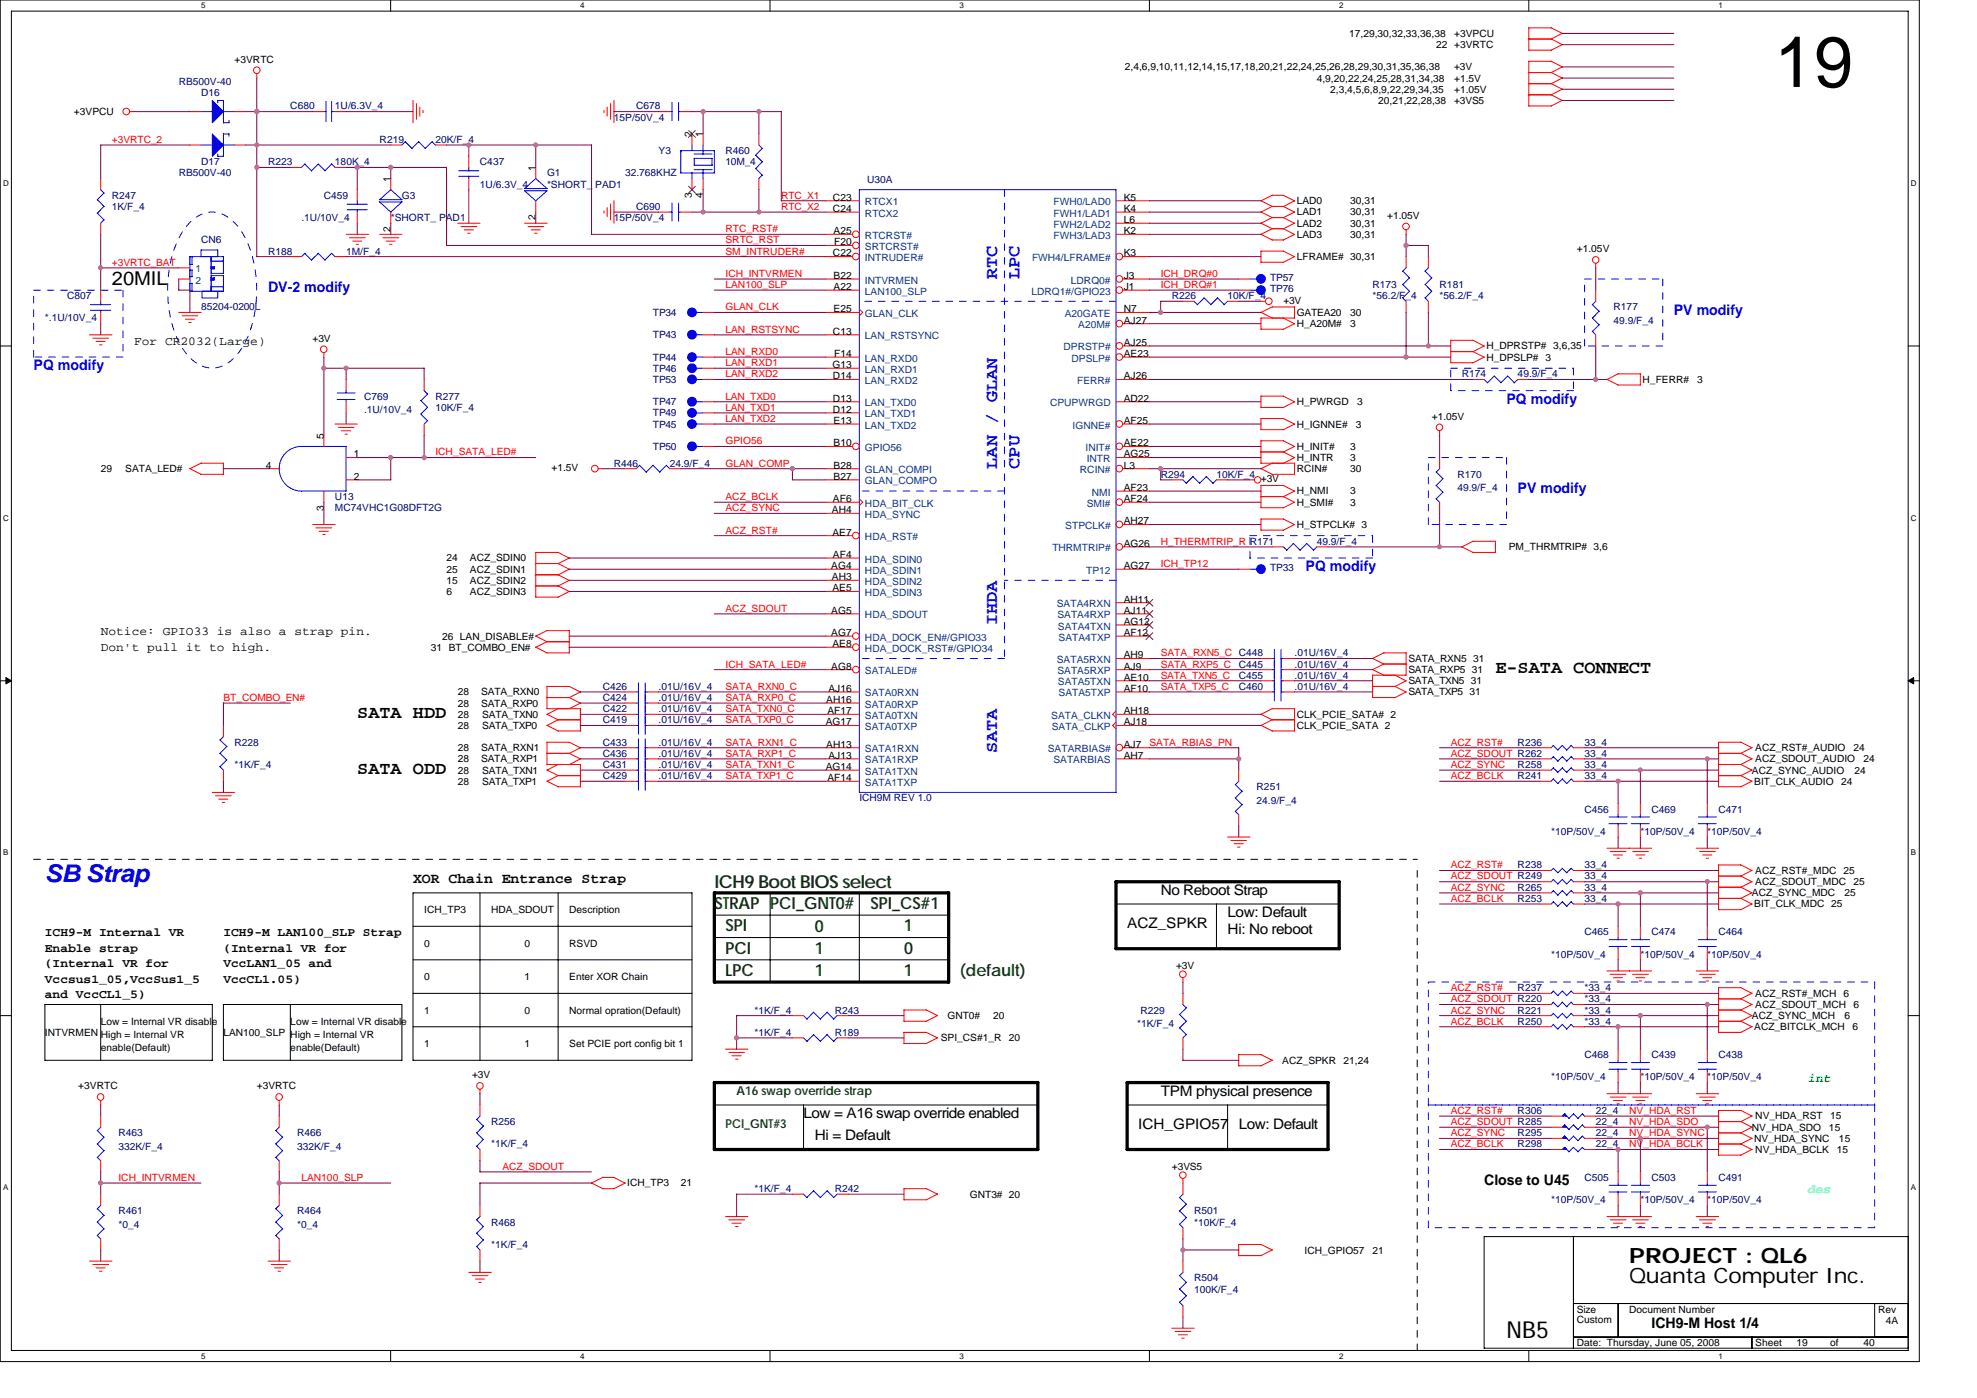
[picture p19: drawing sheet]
<svg xmlns="http://www.w3.org/2000/svg" width="297mm" height="210mm" viewBox="0 0 297 210" stroke-linecap="round" stroke-linejoin="round" font-family="sans-serif">
<defs><g id="words">
<text font-size="10.7" x="266.6" y="13.1">19</text>
<text font-size="3.7" fill="#00f" x="6.7" y="132.5">SB Strap</text>
<text font-size="3.5" x="226.4" y="200.9">NB5</text>
<g font-size="3.2">
<text x="244.8" y="189.8">PROJECT : QL6</text>
<text x="244.8" y="192.8">Quanta Computer Inc.</text>
</g>
<text font-size="2.9" x="16.8" y="42.8">20MIL</text>
<g font-size="2.7" fill="#00f">
<text x="149.8" y="41.9" transform="rotate(-90 149.8 41.9)">RTC</text>
<text x="153.2" y="41.9" transform="rotate(-90 153.2 41.9)">LPC</text>
<text x="149.8" y="70.4" transform="rotate(-90 149.8 70.4)">LAN / GLAN</text>
<text x="153.2" y="70.4" transform="rotate(-90 153.2 70.4)">CPU</text>
<text x="149.8" y="93.9" transform="rotate(-90 149.8 93.9)">IHDA</text>
<text x="149.8" y="113.2" transform="rotate(-90 149.8 113.2)">SATA</text>
</g>
<g font-size="2.7">
<text x="224.7" y="101.2">E-SATA CONNECT</text>
<text x="53.7" y="107.8">SATA HDD</text>
<text x="53.7" y="116.2">SATA ODD</text>
</g>
<g font-size="2.7" fill="#004000">
<text x="107.3" y="133.3">ICH9B</text>
<text x="115.5" y="133.3">oot B</text>
<text x="121.7" y="133.3">IOS select</text>
</g>
<g font-size="2.5" fill="#004000">
<text x="107.3" y="136.6">STRAP PCI_GNT0</text>
<text x="126.9" y="136.6">#</text>
<text x="130.8" y="136.6">SPI_CS#1</text>
<text x="109" y="143.3">PCI</text>
<text x="109" y="139.9">SPI</text>
<text x="122.4" y="139.9">0</text>
<text x="122.4" y="143.3">1</text>
<text x="135.8" y="139.9">1</text>
<text x="135.8" y="143.3">0</text>
<text x="109" y="146.6">LPC</text>
<text x="122.4" y="146.6">1</text>
<text x="135.8" y="146.6">1</text>
<text x="144.2" y="146.6">(default)</text>
</g>
<g font-size="2.2" fill="#00f">
<text x="40.3" y="43.9">DV-2 modify</text>
<text x="251.5" y="47.3">PV modify</text>
<text x="5.1" y="55.6">PQ modify</text>
<text x="226.4" y="60.7">PQ modify</text>
<text x="228" y="74.1">PV modify</text>
<text x="196.2" y="85.8">PQ modify</text>
</g>
<g font-size="2.2">
<text x="62.1" y="132.6">XOR Chain Entrance Strap</text>
<text x="174.4" y="134.4">No Reboot Strap</text>
<text x="184.4" y="137.7">Low: Default</text>
<text x="169.4" y="139.4">ACZ_SPKR</text>
<text x="184.4" y="140.3">Hi: No reboot</text>
<text x="120.7" y="167.9">Low = A16 swap override enabled</text>
<text x="174.4" y="164.5">TPM physical presence</text>
<text x="122.4" y="171.3">Hi = Default</text>
<text x="171" y="169.6">ICH_GPIO57</text>
<text x="186.1" y="169.6">Low: Default</text>
<text x="223" y="178">Close to U45</text>
<text x="248.1" y="199.5">ICH9-M Host 1/4</text>
</g>
<g font-size="1.8">
<text x="20.1" y="51.8">For CR2032(Large)</text>
<text x="15.1" y="95.4">Notice: GPIO33 is also a strap pin.</text>
<text x="15.1" y="97.7">Don't pull it to high.</text>
<text x="6.7" y="140.7">ICH9-M Internal VR</text>
<text x="6.7" y="143">Enable strap</text>
<text x="33.6" y="140.7">ICH9-M LAN100_SLP Strap</text>
<text x="33.6" y="143">(Internal VR for</text>
<text x="6.7" y="145.3">(Internal VR for</text>
<text x="6.7" y="147.6">Vccsus1_05,VccSus1_5</text>
<text x="6.7" y="150">and VccCL1_5)</text>
<text x="33.6" y="145.3">VccLAN1_05 and</text>
<text x="33.6" y="147.6">VccCL1.05)</text>
</g>
<g font-size="1.8" fill="#004000">
<text x="110.7" y="164.4">A16 sw</text>
<text x="116.6" y="164.4">ap override strap</text>
<text x="109" y="169.4">PCI_GNT#3</text>
</g>
<text font-size="1.8" fill="#0f0" x="271.6" y="162.5">int</text>
<text font-size="1.8" fill="#0ff" x="271.6" y="179.2">des</text>
<g font-size="1.5">
<text x="202.7" y="5.5">17,29,30,32,33,36,38</text>
<text x="218.5" y="5.5">+3VPCU</text>
<text x="35.2" y="9.4">+3VRTC</text>
<text x="169" y="10.6">2,4,6,9,10,11,12,14,15,17,18,20,21,22,24,25,26,28,29,30,31,35,36,38</text>
<text x="215.8" y="7.2">22 +3VRTC</text>
<text x="218.5" y="10.6">+3V</text>
<text x="11.1" y="17.3">+3VPCU</text>
<text x="197.8" y="12.3">4,9,20,22,24,25,28,31,34,38</text>
<text x="199.9" y="13.9">2,3,4,5,6,8,9,22,29,34,35</text>
<text x="207.1" y="15.6">20,21,22,28,38</text>
<text x="218.5" y="12.3">+1.5V</text>
<text x="218.5" y="13.9">+1.05V</text>
<text x="218.5" y="15.6">+3VS5</text>
<text x="103.9" y="20.6" transform="rotate(-90 103.9 20.6)">2</text>
<text x="105.6" y="20.6" transform="rotate(-90 105.6 20.6)">1</text>
<text x="58.7" y="27.3" transform="rotate(-90 58.7 27.3)">1</text>
<text x="80.5" y="25.7" transform="rotate(-90 80.5 25.7)">1</text>
<text x="103.9" y="29.7" transform="rotate(-90 103.9 29.7)">3</text>
<text x="105.6" y="29.7" transform="rotate(-90 105.6 29.7)">4</text>
<text x="58.7" y="34.8" transform="rotate(-90 58.7 34.8)">2</text>
<text x="80.5" y="33.1" transform="rotate(-90 80.5 33.1)">2</text>
<text x="125.2" y="30.1">C23</text>
<text x="125.2" y="31.8">C24</text>
<text x="125.2" y="35.2">A25</text>
<text x="168.8" y="30.1">K5</text>
<text x="168.8" y="31.8">K4</text>
<text x="168.8" y="33.5">L6</text>
<text x="168.8" y="35.2">K2</text>
<text x="194.8" y="30.7">LAD0</text>
<text x="194.8" y="32.4">LAD1</text>
<text x="194.8" y="34">LAD2</text>
<text x="194.8" y="35.7">LAD3</text>
<text x="202.9" y="30.7">30,31</text>
<text x="202.9" y="32.4">30,31</text>
<text x="202.9" y="34">30,31</text>
<text x="202.9" y="35.7">30,31</text>
<text x="208.4" y="32.9">+1.05V</text>
<text x="125.2" y="38.5">C22</text>
<text x="125.2" y="41.9">B22</text>
<text x="125.3" y="36.9">F20</text>
<text x="168.8" y="41.9">J3</text>
<text x="168.8" y="38.5">K3</text>
<text x="194.8" y="39.1">LFRAME# 30,31</text>
<text x="236.9" y="37.9">+1.05V</text>
<text x="125.2" y="46.9">E25</text>
<text x="125.2" y="43.6">A22</text>
<text x="168.8" y="43.6">J1</text>
<text x="168.8" y="46.9">N7</text>
<text x="192.8" y="45.6">+3V</text>
<text x="194.8" y="47.5">GATEA20</text>
<text x="202.9" y="47.5">30</text>
<text x="47" y="51.3">+3V</text>
<text x="125.2" y="50.3">C13</text>
<text x="125.3" y="53.6">F14</text>
<text x="168.8" y="48.6">AJ27</text>
<text x="168.8" y="51.9">AJ25</text>
<text x="168.8" y="53.6">AE23</text>
<text x="194.8" y="49.1">H_A20M#</text>
<text x="202.9" y="49.1">3</text>
<text x="223.3" y="52.5">H_DPRSTP# 3,6,35</text>
<text x="125.1" y="55.3">G13</text>
<text x="125.2" y="57">D14</text>
<text x="168.8" y="57">AJ26</text>
<text x="223.3" y="54.2">H_DPSLP# 3</text>
<text x="246.8" y="57.5">H_FERR#</text>
<text x="255" y="57.5">3</text>
<text x="48.6" y="65.9" transform="rotate(-90 48.6 65.9)">5</text>
<text x="125.2" y="60.3">D13</text>
<text x="125.2" y="62">D12</text>
<text x="125.2" y="63.7">E13</text>
<text x="168.8" y="60.3">AD22</text>
<text x="168.8" y="63.7">AF25</text>
<text x="194.8" y="60.9">H_PWRGD</text>
<text x="194.8" y="64.2">H_IGNNE#</text>
<text x="203.7" y="64.2">3</text>
<text x="203.9" y="60.9">3</text>
<text x="215.1" y="63">+1.05V</text>
<text x="15.1" y="70.9">29</text>
<text x="18.8" y="70.9">SATA_LED#</text>
<text x="39.9" y="70.4">4</text>
<text x="53.2" y="68.7">1</text>
<text x="82.8" y="70.8">+1.5V</text>
<text x="125.2" y="67">B10</text>
<text x="125.2" y="70.4">B28</text>
<text x="168.8" y="67">AE22</text>
<text x="168.8" y="68.7">AG25</text>
<text x="168.8" y="70.4">L3</text>
<text x="194.8" y="67.6">H_INIT#</text>
<text x="194.8" y="69.2">H_INTR</text>
<text x="194.8" y="70.9">RCIN#</text>
<text x="202.9" y="70.9">30</text>
<text x="202.9" y="69.2">3</text>
<text x="202.9" y="67.6">3</text>
<text x="48.6" y="76.7" transform="rotate(-90 48.6 76.7)">3</text>
<text x="53.2" y="72.1">2</text>
<text x="125" y="77.1">AH4</text>
<text x="125.2" y="75.4">AF6</text>
<text x="125.2" y="72.1">B27</text>
<text x="168.8" y="75.4">AF24</text>
<text x="168.8" y="73.7">AF23</text>
<text x="189.5" y="72.4">+3V</text>
<text x="194.8" y="74.3">H_NMI</text>
<text x="194.8" y="75.9">H_SMI#</text>
<text x="202.9" y="74.3">3</text>
<text x="202.9" y="75.9">3</text>
<text x="125.1" y="80.4">AE7</text>
<text x="125.2" y="83.8">AF4</text>
<text x="168.8" y="78.8">AH27</text>
<text x="168.8" y="82.1">AG26</text>
<text x="194.8" y="79.3">H_STPCLK# 3</text>
<text x="226.7" y="82.7">PM_THRMTRIP# 3,6</text>
<text x="67.1" y="84.3">24</text>
<text x="67.1" y="86">25</text>
<text x="67.1" y="89.4">6</text>
<text x="67.1" y="87.7">15</text>
<text x="70.6" y="84.3">ACZ_SDIN0</text>
<text x="70.6" y="86">ACZ_SDIN1</text>
<text x="70.6" y="89.4">ACZ_SDIN3</text>
<text x="70.6" y="87.7">ACZ_SDIN2</text>
<text x="124.9" y="85.5">AG4</text>
<text x="125" y="87.1">AH3</text>
<text x="125.1" y="88.8">AE5</text>
<text x="168.8" y="85.5">AG27</text>
<text x="124.9" y="92.2">AG5</text>
<text x="124.9" y="95.5">AG7</text>
<text x="168.8" y="93.9">AG12</text>
<text x="168.8" y="90.5">AH11</text>
<text x="168.8" y="95.5">AF12</text>
<text x="168.8" y="92.2">AJ11</text>
<text x="64.7" y="97.7">31 BT_COMBO_EN#</text>
<text x="66.4" y="96.1">26 LAN_DISABLE#</text>
<text x="124.9" y="100.6">AG8</text>
<text x="125.1" y="97.2">AE8</text>
<text x="168.8" y="98.9">AH9</text>
<text x="168.8" y="100.6">AJ9</text>
<text x="211.6" y="99.4">SATA_RXN5 31</text>
<text x="211.6" y="101.1">SATA_RXP5 31</text>
<text x="68.8" y="107.8">28</text>
<text x="68.8" y="104.5">28</text>
<text x="68.8" y="106.1">28</text>
<text x="72.3" y="104.5">SATA_RXN0</text>
<text x="72.3" y="106.1">SATA_RXP0</text>
<text x="72.5" y="107.8">SATA_TXN0</text>
<text x="124.1" y="105.6">AH16</text>
<text x="124.3" y="107.3">AF17</text>
<text x="124.5" y="103.9">AJ16</text>
<text x="168.8" y="107.3">AH18</text>
<text x="168.8" y="102.2">AE10</text>
<text x="168.8" y="103.9">AF10</text>
<text x="194.8" y="107.8">CLK_PCIE_SATA# 2</text>
<text x="211.6" y="102.8">SATA_TXN5 31</text>
<text x="211.6" y="104.5">SATA_TXP5 31</text>
<text x="68.8" y="109.5">28</text>
<text x="68.8" y="112.8">28</text>
<text x="72.3" y="112.8">SATA_RXN1</text>
<text x="72.5" y="109.5">SATA_TXP0</text>
<text x="124.1" y="108.9">AG17</text>
<text x="124.1" y="112.3">AH13</text>
<text x="124.5" y="114">AJ13</text>
<text x="168.8" y="108.9">AJ18</text>
<text x="168.8" y="112.3">AJ7</text>
<text x="168.8" y="114">AH7</text>
<text x="194.8" y="109.5">CLK_PCIE_SATA 2</text>
<text x="263.7" y="112.8">ACZ_RST#_AUDIO</text>
<text x="278.5" y="112.8">24</text>
<text x="68.8" y="116.2">28</text>
<text x="68.8" y="117.9">28</text>
<text x="68.8" y="114.5">28</text>
<text x="72.3" y="114.5">SATA_RXP1</text>
<text x="72.5" y="116.2">SATA_TXN1</text>
<text x="72.5" y="117.9">SATA_TXP1</text>
<text x="124.1" y="115.7">AG14</text>
<text x="124.3" y="117.3">AF14</text>
<text x="263.2" y="116.2">ACZ_SYNC_AUDIO</text>
<text x="263.6" y="117.9">BIT_CLK_AUDIO</text>
<text x="263.7" y="114.5">ACZ_SDOUT_AUDIO</text>
<text x="276.6" y="117.9">24</text>
<text x="278.7" y="116.2">24</text>
<text x="280" y="114.5">24</text>
<text x="263.7" y="131.3">ACZ_RST#_MDC</text>
<text x="277" y="131.3">25</text>
<text x="63.7" y="137.1">ICH_TP3</text>
<text x="73.8" y="137.1">HDA_SDOUT</text>
<text x="85.5" y="137.1">Description</text>
<text x="263.2" y="134.6">ACZ_SYNC_MDC</text>
<text x="263.6" y="136.3">BIT_CLK_MDC 25</text>
<text x="263.7" y="132.9">ACZ_SDOUT_MDC</text>
<text x="277.2" y="134.6">25</text>
<text x="278.5" y="132.9">25</text>
<text x="63.7" y="142.2">0</text>
<text x="78.8" y="142.2">0</text>
<text x="85.5" y="142.2">RSVD</text>
<text x="63.7" y="147.2">0</text>
<text x="78.8" y="147.2">1</text>
<text x="85.5" y="147.2">Enter XOR Chain</text>
<text x="176.7" y="145.5">+3V</text>
<text x="263.7" y="149.7">ACZ_RST#_MCH</text>
<text x="277" y="149.7">6</text>
<text x="6.7" y="155.6">INTVRMEN High = Internal VR</text>
<text x="15.1" y="153.9">Low = Internal VR disable</text>
<text x="33.6" y="155.6">LAN100_SLP High = Internal VR</text>
<text x="43.6" y="153.9">Low = Internal VR disable</text>
<text x="63.7" y="152.2">1</text>
<text x="78.8" y="152.2">0</text>
<text x="85.5" y="152.2">Normal opration(Default)</text>
<text x="142.4" y="153.1">GNT0#</text>
<text x="149.2" y="153.1">20</text>
<text x="263.2" y="153.1">ACZ_SYNC_MCH</text>
<text x="263.6" y="154.7">ACZ_BITCLK_MCH</text>
<text x="263.7" y="151.4">ACZ_SDOUT_MCH</text>
<text x="277.2" y="153.1">6</text>
<text x="278.3" y="154.7">6</text>
<text x="278.5" y="151.4">6</text>
<text x="15.1" y="157.9">enable(Default)</text>
<text x="43.6" y="157.9">enable(Default)</text>
<text x="63.7" y="157.2">1</text>
<text x="70.9" y="161.9">+3V</text>
<text x="78.8" y="157.2">1</text>
<text x="85.5" y="157.2">Set PCIE port config bit 1</text>
<text x="141.3" y="156.4">SPI_CS#1_R</text>
<text x="151.6" y="156.4">20</text>
<text x="192.7" y="159.8">ACZ_SPKR</text>
<text x="201.9" y="159.8">21,24</text>
<text x="11.8" y="163.6">+3VRTC</text>
<text x="38.6" y="163.6">+3VRTC</text>
<text x="263.2" y="169.8">NV_HDA_SDO</text>
<text x="263.6" y="171.5">NV_HDA_SYNC</text>
<text x="263.7" y="173.2">NV_HDA_BCLK</text>
<text x="263.7" y="168.1">NV_HDA_RST</text>
<text x="274.8" y="169.8">15</text>
<text x="275" y="168.1">15</text>
<text x="276" y="173.2">15</text>
<text x="276.3" y="171.5">15</text>
<text x="94.3" y="178.2">ICH_TP3</text>
<text x="102.3" y="178.2">21</text>
<text x="145.7" y="179.9">GNT3# 20</text>
<text x="176.1" y="175.7">+3VS5</text>
<text x="196" y="188.3">ICH_GPIO57</text>
<text x="206.2" y="188.3">21</text>
<text x="236.9" y="197.1">Size</text>
<text x="244.8" y="197.1">Document Number</text>
<text x="282.2" y="197.1">Rev</text>
<text x="236.9" y="202.2">Date: Thursday, June 05, 2008</text>
<text x="236.9" y="198.7">Custom</text>
<text x="263.7" y="202.2">Sheet</text>
<text x="269.9" y="202.2">19</text>
<text x="275" y="202.2">of</text>
<text x="280" y="202.2">40</text>
<text x="283.4" y="198.8">4A</text>
</g>
<g font-size="1.5" fill="#000080">
<text x="26.9" y="12.7">RB500V-40</text>
<text x="30.2" y="14.4">D16</text>
<text x="43.6" y="16.4">C680</text>
<text x="50.3" y="16.4">1U/6.3V_4</text>
<text x="95.6" y="16.4">C678</text>
<text x="57" y="21.5">R219</text>
<text x="65.4" y="21.5">20K/F_4</text>
<text x="92.2" y="18.1">15P/50V_4</text>
<text x="99" y="23.1">Y3</text>
<text x="109" y="23.1">R460</text>
<text x="16.8" y="29.8">R247</text>
<text x="26.9" y="26.5">RB500V-40</text>
<text x="30.2" y="24.8">D17</text>
<text x="40.3" y="24.8">R223</text>
<text x="48.7" y="29.8">C459</text>
<text x="50.3" y="24.8">180K_4</text>
<text x="60.4" y="29.8">G3</text>
<text x="72.1" y="24.8">C437</text>
<text x="72.1" y="28.2">1U/6.3V_4</text>
<text x="82.2" y="26.5">G1</text>
<text x="82.2" y="28.2">*SHORT_ PAD1</text>
<text x="93.9" y="26.5">32.768KHZ</text>
<text x="109" y="24.8">10M_4</text>
<text x="130.3" y="27.5">U30A</text>
<text x="16.8" y="31.5">1K/F_4</text>
<text x="45.3" y="33.2">.1U/10V_4</text>
<text x="58.7" y="33.2">*SHORT_ PAD1</text>
<text x="92.2" y="33.2">15P/50V_4</text>
<text x="95.6" y="31.5">C690</text>
<text x="30.2" y="36.6">CN6</text>
<text x="40.3" y="38.2">R188</text>
<text x="52" y="38.2">1M/F_4</text>
<text x="10.1" y="44.9">C807</text>
<text x="30.2" y="46.6">85204-0200L</text>
<text x="98.1" y="47.5">TP34</text>
<text x="176.1" y="44.9">R226</text>
<text x="184.4" y="44.9">10K/F_4</text>
<text x="190.8" y="43.9">TP76</text>
<text x="190.8" y="42.2">TP57</text>
<text x="206.2" y="43.3">R173</text>
<text x="206.2" y="44.9">*56.2/F_4</text>
<text x="216.3" y="43.3">R181</text>
<text x="216.3" y="44.9">*56.2/F_4</text>
<text x="242.4" y="46.6">R177</text>
<text x="6.7" y="48.3">*.1U/10V_4</text>
<text x="98.1" y="50.8">TP43</text>
<text x="242.4" y="48.6">49.9/F_4</text>
<text x="98.1" y="54.2">TP44</text>
<text x="98.1" y="55.8">TP46</text>
<text x="98.1" y="57.5">TP53</text>
<text x="219.6" y="56.7">R174</text>
<text x="228" y="56.7">49.9/F_4</text>
<text x="54.7" y="60">C769</text>
<text x="54.7" y="62">.1U/10V_4</text>
<text x="65.4" y="60">R277</text>
<text x="65.4" y="61.7">10K/F_4</text>
<text x="98.1" y="62.5">TP49</text>
<text x="98.1" y="64.2">TP45</text>
<text x="98.1" y="60.9">TP47</text>
<text x="92.2" y="70.1">R446</text>
<text x="98.1" y="67.6">TP50</text>
<text x="100.6" y="70.1">24.9/F_4</text>
<text x="174.4" y="71.8">R294</text>
<text x="182.8" y="71.8">10K/F_4</text>
<text x="219" y="71.8">R170</text>
<text x="50.3" y="75.1">U13</text>
<text x="50.3" y="76.8">MC74VHC1G08DFT2G</text>
<text x="219" y="73.8">49.9/F_4</text>
<text x="187.8" y="81.8">R171</text>
<text x="197.8" y="81.8">49.9/F_4</text>
<text x="190.8" y="85.8">TP33</text>
<text x="186.1" y="100.3">C445</text>
<text x="186.1" y="101.9">C455</text>
<text x="194.5" y="100.3">.01U/16V_4</text>
<text x="194.5" y="98.6">.01U/16V_4</text>
<text x="194.5" y="101.9">.01U/16V_4</text>
<text x="90.6" y="105.3">C424</text>
<text x="90.6" y="103.6">C426</text>
<text x="90.6" y="107">C422</text>
<text x="98.9" y="105.3">.01U/16V_4</text>
<text x="98.9" y="103.6">.01U/16V_4</text>
<text x="98.9" y="107">.01U/16V_4</text>
<text x="186.1" y="103.6">C460</text>
<text x="194.5" y="103.6">.01U/16V_4</text>
<text x="35.2" y="112">R228</text>
<text x="90.6" y="112">C433</text>
<text x="90.6" y="108.6">C419</text>
<text x="90.6" y="113.7">C436</text>
<text x="98.9" y="112">.01U/16V_4</text>
<text x="98.9" y="108.6">.01U/16V_4</text>
<text x="98.9" y="113.7">.01U/16V_4</text>
<text x="228" y="112">R236</text>
<text x="238.1" y="112">33_4</text>
<text x="238.1" y="113.7">33_4</text>
<text x="35.2" y="115.3">*1K/F_4</text>
<text x="90.6" y="117">C429</text>
<text x="90.6" y="115.3">C431</text>
<text x="98.9" y="117">.01U/16V_4</text>
<text x="98.9" y="115.3">.01U/16V_4</text>
<text x="188.8" y="118.7">R251</text>
<text x="228" y="115.3">R258</text>
<text x="228" y="117">R241</text>
<text x="238.1" y="115.3">33_4</text>
<text x="238.1" y="117">33_4</text>
<text x="129.1" y="120.4">ICH9M REV 1.0</text>
<text x="188.8" y="120.7">24.9/F_4</text>
<text x="233.1" y="125.4">*10P/50V_4</text>
<text x="238.1" y="122">C456</text>
<text x="246.5" y="125.4">*10P/50V_4</text>
<text x="248.1" y="122">C469</text>
<text x="256.5" y="125.4">*10P/50V_4</text>
<text x="258.2" y="122">C471</text>
<text x="228" y="130.4">R238</text>
<text x="238.1" y="130.4">33_4</text>
<text x="228" y="133.8">R265</text>
<text x="228" y="135.5">R253</text>
<text x="238.1" y="132.1">33_4</text>
<text x="238.1" y="133.8">33_4</text>
<text x="238.1" y="135.5">33_4</text>
<text x="233.1" y="143.8">*10P/50V_4</text>
<text x="238.1" y="140.5">C465</text>
<text x="246.5" y="143.8">*10P/50V_4</text>
<text x="248.1" y="140.5">C474</text>
<text x="256.5" y="143.8">*10P/50V_4</text>
<text x="258.2" y="140.5">C464</text>
<text x="228" y="148.9">R237</text>
<text x="238.1" y="148.9">*33_4</text>
<text x="113.4" y="155.6">*1K/F_4</text>
<text x="113.4" y="152.2">*1K/F_4</text>
<text x="125.4" y="155.6">R189</text>
<text x="125.4" y="152.2">R243</text>
<text x="170.9" y="154.2">*1K/F_4</text>
<text x="171.4" y="152.2">R229</text>
<text x="228" y="153.9">R250</text>
<text x="228" y="152.2">R221</text>
<text x="238.1" y="150.6">*33_4</text>
<text x="238.1" y="153.9">*33_4</text>
<text x="238.1" y="152.2">*33_4</text>
<text x="238.1" y="158.9">C468</text>
<text x="248.1" y="158.9">C439</text>
<text x="258.2" y="158.9">C438</text>
<text x="228" y="167.3">R306</text>
<text x="233.1" y="162.3">*10P/50V_4</text>
<text x="239.8" y="167.3">22_4</text>
<text x="246.5" y="162.3">*10P/50V_4</text>
<text x="256.5" y="162.3">*10P/50V_4</text>
<text x="17.8" y="170.7">R463</text>
<text x="17.8" y="172.7">332K/F_4</text>
<text x="44.6" y="170.7">R466</text>
<text x="44.6" y="172.7">332K/F_4</text>
<text x="73.8" y="169">R256</text>
<text x="73.8" y="172.3">*1K/F_4</text>
<text x="228" y="170.7">R295</text>
<text x="228" y="172.3">R298</text>
<text x="239.8" y="170.7">22_4</text>
<text x="239.8" y="169">22_4</text>
<text x="239.8" y="172.3">22_4</text>
<text x="113.4" y="179">*1K/F_4</text>
<text x="125.4" y="179">R242</text>
<text x="238.1" y="177.4">C505</text>
<text x="248.1" y="177.4">C503</text>
<text x="258.2" y="177.4">C491</text>
<text x="17.8" y="182.4">R461</text>
<text x="17.8" y="184.4">*0_4</text>
<text x="44.6" y="182.4">R464</text>
<text x="44.6" y="184.4">*0_4</text>
<text x="73.8" y="184.1">R468</text>
<text x="179.4" y="182.4">R501</text>
<text x="179.4" y="184.1">*10K/F_4</text>
<text x="233.1" y="180.7">*10P/50V_4</text>
<text x="246.5" y="180.7">*10P/50V_4</text>
<text x="256.5" y="180.7">*10P/50V_4</text>
<text x="73.8" y="187.4">*1K/F_4</text>
<text x="179.4" y="192.5">R504</text>
<text x="179.4" y="194.1">100K/F_4</text>
</g>
<g font-size="1.5" fill="#f00">
<text x="16.8" y="21.5">+3VRTC_2</text>
<text x="117.4" y="29.8">RTC_X1</text>
<text x="109" y="34.9">RTC_RST#</text>
<text x="117.4" y="31.5">RTC_X2</text>
<text x="16.8" y="39.9">+3VRTC_BAT</text>
<text x="109" y="38.2">SM_INTRUDER#</text>
<text x="109" y="36.6">SRTC_RST</text>
<text x="109" y="41.6">ICH_INTVRMEN</text>
<text x="174.4" y="41.6">ICH_DRQ#0</text>
<text x="109" y="43.3">LAN100_SLP</text>
<text x="109" y="46.6">GLAN_CLK</text>
<text x="174.4" y="43.3">ICH_DRQ#1</text>
<text x="109" y="50">LAN_RSTSYNC</text>
<text x="109" y="53.3">LAN_RXD0</text>
<text x="109" y="55">LAN_RXD1</text>
<text x="109" y="56.7">LAN_RXD2</text>
<text x="109" y="60">LAN_TXD0</text>
<text x="109" y="61.7">LAN_TXD1</text>
<text x="109" y="63.4">LAN_TXD2</text>
<text x="65.4" y="68.4">ICH_SATA_LED#</text>
<text x="109" y="66.7">GPIO56</text>
<text x="109" y="70.1">GLAN_COMP</text>
<text x="109" y="75.1">ACZ_BCLK</text>
<text x="109" y="76.8">ACZ_SYNC</text>
<text x="109" y="80.1">ACZ_RST#</text>
<text x="174.4" y="81.8">H_THERMTRIP_R</text>
<text x="174.4" y="85.2">ICH_TP12</text>
<text x="109" y="91.9">ACZ_SDOUT</text>
<text x="109" y="100.3">ICH_SATA_LED#</text>
<text x="174.4" y="98.6">SATA_RXN5_C C448</text>
<text x="174.4" y="100.3">SATA_RXP5_C</text>
<text x="174.4" y="101.9">SATA_TXN5_C</text>
<text x="33.6" y="105.3">BT_COMBO_EN#</text>
<text x="109" y="107">SATA_TXN0_C</text>
<text x="109" y="105.3">SATA_RXP0_C</text>
<text x="109" y="103.6">SATA_RXN0_C</text>
<text x="174.4" y="103.6">SATA_TXP5_C</text>
<text x="109" y="108.6">SATA_TXP0_C</text>
<text x="109" y="113.7">SATA_RXP1_C</text>
<text x="109" y="112">SATA_RXN1_C</text>
<text x="172.7" y="112">SATA_RBIAS_PN</text>
<text x="218" y="112">ACZ_RST#</text>
<text x="218" y="113.7">ACZ_SDOUT R262</text>
<text x="109" y="117">SATA_TXP1_C</text>
<text x="109" y="115.3">SATA_TXN1_C</text>
<text x="218" y="117">ACZ_BCLK</text>
<text x="218" y="115.3">ACZ_SYNC</text>
<text x="218" y="130.4">ACZ_RST#</text>
<text x="218" y="135.5">ACZ_BCLK</text>
<text x="218" y="132.1">ACZ_SDOUT R249</text>
<text x="218" y="133.8">ACZ_SYNC</text>
<text x="218" y="148.9">ACZ_RST#</text>
<text x="218" y="153.9">ACZ_BCLK</text>
<text x="218" y="150.6">ACZ_SDOUT R220</text>
<text x="218" y="152.2">ACZ_SYNC</text>
<text x="218" y="167.3">ACZ_RST#</text>
<text x="244.8" y="167.3">NV_HDA_RST</text>
<text x="218" y="172.3">ACZ_BCLK</text>
<text x="218" y="169">ACZ_SDOUT R285</text>
<text x="218" y="170.7">ACZ_SYNC</text>
<text x="244.8" y="172.3">NV_HDA_BCLK</text>
<text x="244.8" y="169">NV_HDA_SDO</text>
<text x="244.8" y="170.7">NV_HDA_SYNC</text>
<text x="17.8" y="177.4">ICH_INTVRMEN</text>
<text x="45.3" y="177.4">LAN100_SLP</text>
<text x="75.5" y="175.7">ACZ_SDOUT</text>
</g>
<g font-size="1.5" fill="#004080">
<text x="130" y="30.8">RTCX1</text>
<text x="130" y="32.5">RTCX2</text>
<text x="130" y="35.9">RTCRST#</text>
<text x="158.3" y="30.8">FWH0/LAD0</text>
<text x="158.3" y="32.5">FWH1/LAD1</text>
<text x="158.3" y="34.2">FWH2/LAD2</text>
<text x="158.3" y="35.9">FWH3/LAD3</text>
<text x="29.4" y="40.9">1</text>
<text x="130" y="39.2">INTRUDER#</text>
<text x="130" y="37.6">SRTCRST#</text>
<text x="155.1" y="39.2">FWH4/LFRAME#</text>
<text x="29.4" y="42.6">2</text>
<text x="130" y="44.3">LAN100_SLP</text>
<text x="130" y="42.6">INTVRMEN</text>
<text x="130" y="47.6">GLAN_CLK</text>
<text x="155" y="44.3">LDRQ1#/GPIO23</text>
<text x="160" y="47.6">A20GATE</text>
<text x="160.9" y="42.6">LDRQ0#</text>
<text x="130" y="51">LAN_RSTSYNC</text>
<text x="159.8" y="52.6">DPRSTP#</text>
<text x="162" y="49.3">A20M#</text>
<text x="130" y="54.3">LAN_RXD0</text>
<text x="130" y="56">LAN_RXD1</text>
<text x="130" y="57.7">LAN_RXD2</text>
<text x="161" y="54.3">DPSLP#</text>
<text x="161.8" y="57.7">FERR#</text>
<text x="130" y="61">LAN_TXD0</text>
<text x="130" y="62.7">LAN_TXD1</text>
<text x="130" y="64.4">LAN_TXD2</text>
<text x="157.8" y="61">CPUPWRGD</text>
<text x="161.2" y="64.4">IGNNE#</text>
<text x="130" y="67.7">GPIO56</text>
<text x="130" y="71.1">GLAN_COMPI</text>
<text x="162.3" y="71.1">RCIN#</text>
<text x="163.1" y="67.7">INIT#</text>
<text x="163.3" y="69.4">INTR</text>
<text x="130" y="76.1">HDA_BIT_CLK</text>
<text x="130" y="77.8">HDA_SYNC</text>
<text x="130" y="72.8">GLAN_COMPO</text>
<text x="163.3" y="76.1">SMI#</text>
<text x="164" y="74.4">NMI</text>
<text x="130" y="81.1">HDA_RST#</text>
<text x="158.1" y="82.8">THRMTRIP#</text>
<text x="160.1" y="79.5">STPCLK#</text>
<text x="130" y="84.5">HDA_SDIN0</text>
<text x="130" y="86.2">HDA_SDIN1</text>
<text x="130" y="87.8">HDA_SDIN2</text>
<text x="130" y="89.5">HDA_SDIN3</text>
<text x="163.2" y="86.2">TP12</text>
<text x="130" y="92.9">HDA_SDOUT</text>
<text x="158.8" y="91.2">SATA4RXN</text>
<text x="158.9" y="92.9">SATA4RXP</text>
<text x="159" y="94.6">SATA4TXN</text>
<text x="130" y="96.2">HDA_DOCK_EN#/GPIO33</text>
<text x="130" y="97.9">HDA_DOCK_RST#/GPIO34</text>
<text x="130" y="101.3">SATALED#</text>
<text x="158.8" y="99.6">SATA5RXN</text>
<text x="158.9" y="101.3">SATA5RXP</text>
<text x="159" y="96.2">SATA4TXP</text>
<text x="130" y="104.6">SATA0RXN</text>
<text x="130" y="106.3">SATA0RXP</text>
<text x="130" y="108">SATA0TXN</text>
<text x="157.9" y="108">SATA_CLKN</text>
<text x="159" y="102.9">SATA5TXN</text>
<text x="159" y="104.6">SATA5TXP</text>
<text x="130" y="109.6">SATA0TXP</text>
<text x="130" y="113">SATA1RXN</text>
<text x="157.4" y="113">SATARBIAS#</text>
<text x="158" y="109.6">SATA_CLKP</text>
<text x="130" y="114.7">SATA1RXP</text>
<text x="130" y="116.4">SATA1TXN</text>
<text x="130" y="118">SATA1TXP</text>
<text x="158.3" y="114.7">SATARBIAS</text>
</g>
<g font-size="1.2">
<text x="30.2" y="1.3">5</text>
<text x="87.2" y="1.3">4</text>
<text x="144.2" y="1.3">3</text>
<text x="201.2" y="1.3">2</text>
<text x="258.2" y="1.3">1</text>
<text x=".5" y="27.9">D</text>
<text x="287.1" y="27.9">D</text>
<text x=".5" y="78.2">C</text>
<text x="287.1" y="78.2">C</text>
<text x=".5" y="128.5">B</text>
<text x="287.1" y="128.5">B</text>
<text x=".5" y="178.8">A</text>
<text x="287.1" y="178.8">A</text>
<text x="30.2" y="204.1">5</text>
<text x="87.2" y="204.1">4</text>
<text x="144.2" y="204.1">3</text>
<text x="201.2" y="204.1">2</text>
<text x="258.2" y="204.1">1</text>
</g>
</g></defs>
<path d="M0 0h288.4v204.5h-288.4zM1.7 1.7h285v201.1h-285z" fill="none" stroke="#000" stroke-width=".15"/>
<g fill="#fff">
<path d="M30.2 .2h.7v1.3h-.7z"/>
<path d="M30.2 203h.7v1.4h-.7z"/>
</g>
<path d="M58.7 0v1.7M58.7 202.8v1.7" fill="none" stroke="#000" stroke-width=".15"/>
<g fill="#fff">
<path d="M87.2 .2h.6v1.3h-.6z"/>
<path d="M87.2 203h.6v1.4h-.6z"/>
</g>
<path d="M115.7 0v1.7M115.7 202.8v1.7" fill="none" stroke="#000" stroke-width=".15"/>
<g fill="#fff">
<path d="M144.2 .2h.6v1.3h-.6z"/>
<path d="M144.2 203h.6v1.4h-.6z"/>
</g>
<path d="M172.7 0v1.7M172.7 202.8v1.7" fill="none" stroke="#000" stroke-width=".15"/>
<g fill="#fff">
<path d="M201.2 .2h.6v1.3h-.6z"/>
<path d="M201.2 203h.6v1.4h-.6z"/>
</g>
<path d="M229.7 0v1.7M229.7 202.8v1.7" fill="none" stroke="#000" stroke-width=".15"/>
<g fill="#fff">
<path d="M258.2 .2h.6v1.3h-.6z"/>
<path d="M258.2 203h.6v1.4h-.6z"/>
<path d="M.5 26.8h.8v1.4h-.8z"/>
<path d="M287.1 26.8h.9v1.4h-.9z"/>
<path d="M.5 77.1h.8v1.3h-.8z"/>
<path d="M287.1 77.1h.9v1.3h-.9z"/>
</g>
<path d="M0 52h1.7M286.7 52h1.7" fill="none" stroke="#000" stroke-width=".15"/>
<g fill="#fff">
<path d="M.5 127.4h.7v1.3h-.7z"/>
<path d="M287.1 127.4h.8v1.3h-.8z"/>
</g>
<path d="M0 102.3h1.7M286.7 102.3h1.7" fill="none" stroke="#000" stroke-width=".15"/>
<path d="M.9 101.8l.8 .5-.8 .4zM286.7 102.3l.8-.5v.9z" fill="#000" stroke="#000" stroke-width=".15"/>
<g fill="#fff">
<path d="M.5 177.7h.7v1.3h-.7z"/>
<path d="M287.1 177.7h.8v1.3h-.8z"/>
</g>
<g fill="none" stroke="#000" stroke-width=".15">
<path d="M62.1 139.1h41.9M62.1 134.1h41.9v25.2h-41.9zM72.1 134.1v25.2M83.9 134.1v25.2M107.3 137.5h35.3M115.7 134.1v13.4M129.1 134.1v13.4M167.7 135.8h33.5M182.8 135.8v6.7M0 152.5h1.7M6.7 150.9h25.2v8.4h-25.2zM15.1 150.9v8.4"/>
<path d="M33.6 150.9h26.8v8.4h-26.8zM43.6 150.9v8.4M62.1 154.2h41.9M62.1 149.2h41.9M62.1 144.2h41.9M107.3 144.2h35.3M107.3 140.8h35.3M286.7 152.5h1.7M107.3 166h48.7M120.7 166v6.7M169.4 166h30.2M184.4 166v6.7"/>
<path d="M223 185.7h63.7v16.8h-63.7zM236.4 195.8h50.3M236.4 185.7v16.8M243.1 195.8v5M281.7 195.8v5M236.4 200.8h50.3M263.2 200.8v1.7"/>
</g>
<path d="M5.1 129.1h207.9M212.9 130.7v72.2" fill="none" stroke="#000" stroke-width=".15" stroke-dasharray="1 1 1 1 1 1 1 1"/>
<path d="M107.3 134.1h35.2v13.4h-35.2zM167.7 132.4h33.5v10.1h-33.5zM107.3 162.6h48.6v10.1h-48.6zM169.4 162.6h30.1v10.1h-30.1z" fill="none" stroke="#000" stroke-width=".49"/>
<g fill="none" stroke="#00f" stroke-width=".15" stroke-dasharray="1 1 1 1 1 1 1 1">
<path d="M28.7 33.2a4.3 4.3 0 0 1 6.3 0 13.7 13.7 0 0 1 3.5 8.9 17.3 17.3 0 0 1-2.2 10.2 5.5 5.5 0 0 1-4.4 3 5.5 5.5 0 0 1-4.5-3 18.2 18.2 0 0 1 0-17.5zM150.9 28.5v70.4M5.1 43.6h13.4M5.1 53.6v-10M18.5 43.6v10M18.5 53.6h-13.4M149.2 45.3h-20.1M167.7 45.3h-18.5M218 55.3h18.4M218 58.7v-3.4M236.4 55.3v3.4M236.4 58.7h-18.4"/>
<path d="M238.1 41.9h11.7M238.1 52v-10.1M249.8 41.9v10.1M249.8 52h-11.7M150.9 73.8h-21.8M214.6 68.7h11.8M214.6 78.8v-10.1M226.4 68.7v10.1M226.4 78.8h-11.8M150.9 98.9h-21.8M167.7 87.2h-16.8M187.8 80.5h18.4"/>
<path d="M187.8 83.8v-3.3M206.2 80.5v3.3M206.2 83.8h-18.4M214.6 147.5h67.1M281.7 147.5v18.5M214.6 166h67.1M214.6 166v-18.5M281.7 166v18.4M281.7 166h-67.1M214.6 184.4v-18.4M281.7 184.4h-67.1"/>
</g>
<g fill="none" stroke="#f00" stroke-width=".15">
<path d="M19.5 16.8h.7M28.5 16.8h1.7M35.2 16.8h1.7M38.6 11.1v.6M47 16.8h1.7M50.3 16.8h1.7M62.1 15.1v3.3M62.6 15.6v2.3M63.1 16.1v1.3M63.6 16.6v.3M90.7 16.6v.3M91.2 16.1v1.3"/>
<path d="M91.7 15.6v2.3M92.2 15.1v3.3M99 16.8h1.6M102.3 16.8h1.7M233 5.8l1.7 .9M233 4.2l1.7 .8M233 10.9l1.7 .8M233 9.2l1.7 .9M233 12.6l1.7 .8M233 14.2l1.7 .9M233.1 4.2h-3.4v3.4l3.4-.1 1.7-.8M233.1 9.2h-3.4v6.7h3.4l1.7-.8"/>
<path d="M234.8 5l-1.7 .9h-3.4M234.8 10l-1.7 .9h-3.4M234.8 11.7l-1.7 .9h-3.4M234.8 13.4l-1.7 .8h-3.4M15.1 26.8v1.7M15.1 33.5v1.7M28.5 21.8h1.7M35.2 21.8h1.7M43.6 25.1h1.7M43.6 38.5h1.7M50.3 25.1h1.7M50.3 38.5h1.7"/>
<path d="M52 35.2h3.4M52.5 35.7h2.4M53 36.2h1.4M53.5 36.7h.4M53.7 28.5v1.7M53.7 31.9v1.6M57 35.2h3.4M57.5 35.7h2.4M58 36.2h1.4M58.5 36.7h.4M58.7 26.8v1.7M58.7 31.9v1.6"/>
<path d="M58.7 21.8h1.7M65.4 21.8h1.7M68.8 33.5h3.3M69.3 34h2.3M69.8 34.5h1.3M70.3 35h.3M70.4 23.5v1.6M70.4 26.8v1.7M78.8 33.5h3.4M79.3 34h2.4M79.8 34.5h1.4M80.3 35h.4"/>
<path d="M80.5 25.1v1.7M80.5 30.2v1.7M90.7 31.7v.3M91.2 31.2v1.3M91.7 30.6v2.4M92.2 30.1v3.4M99 31.9h1.6M102.3 31.9h1.7M104 20.1v1.7M104 26.8v1.7M105.6 20.1v1.7M105.6 26.8v1.7"/>
<path d="M114 20.1v1.7M114 26.8v1.7M124.1 35.2h4M124.1 30.2h5M124.1 31.9h5M124.1 38.5h4M124.1 36.9h4M167.7 33.5h5M167.7 35.2h5M167.7 30.2h5M167.7 31.9h5M168.7 38.5h4"/>
<path d="M189.4 30.1l1.8 .9M189.4 31.8l1.8 .9M189.4 33.5l1.8 .9M189.4 35.2l1.8 .8M189.4 39.4h3.4M191.1 31h1.7l1.7 .9M191.1 32.7h1.7l1.7 .8M191.1 34.4h1.7l1.7 .8M191.1 36h1.7M191.2 29.3h1.6l1.7 .9M191.2 29.3l-1.7 .9M191.2 31l-1.7 .9"/>
<path d="M191.2 32.7l-1.7 .8M191.2 34.3l-1.7 .9M194.5 30.2l-1.7 .8M194.5 31.9l-1.7 .8M194.5 33.5l-1.7 .9M194.5 35.2l-1.7 .9M194.5 38.5l-1.7 .9M194.5 38.6l-1.7-.9h-3.3v1.7M211.3 34.5v.7M211.3 38.5v1.7M214.6 38.5v1.7M239.8 39.6v.7"/>
<path d="M13.4 50.3h3.4M13.9 50.8h2.4M14.4 51.3h1.4M15 51.8h.3M15.1 43.6v1.7M15.1 46.9v1.7M26.9 46.9h3.3M26.9 41.9h1.6M26.9 40.2h1.6M27.4 47.4h2.3M27.9 47.9h1.3M28.4 48.5h.3"/>
<path d="M48.7 53v.7M52 57v1.7M63.7 57v1.7M105.6 46.9h1.7M105.6 50.3h1.7M105.6 53.6h1.7M105.6 55.3h1.7M105.6 57h1.7M124.1 46.9h5M124.1 50.3h5M124.1 43.6h5M124.1 53.6h5"/>
<path d="M124.1 55.3h5M124.1 41.9h5M124.1 57h5M129.1 46.4l.5 .5-.5 .5M167.7 46.9h5M167.7 57h5M168.7 43.6h4M168.7 53.6h4M168.7 41.9h4M168.7 48.6h4M168.7 52h4M177.7 45.3h1.7"/>
<path d="M184.4 45.3h1.7M186.1 43.6h1.7M186.1 41.9h1.7M189.4 45.3h.7M189.4 46.9l1.8 .9M189.4 49.4h3.4M189.5 47.8v1.6M189.5 59.5v1.7M189.5 59.5h3.3l1.7 .9M191.2 46.1h3.3M191.2 46.1l-1.7 .8M192.8 47.8l1.7 .8"/>
<path d="M194.5 46.1v1.7h-5M194.5 48.6l-1.7 .9M211.3 45.3v1.6M214.6 45.3v1.6M217.9 52.8h3.4M217.9 54.5h3.4M218 51.1h3.3M218 51.1v3.4M221.3 57h1.7M221.3 51.1l1.7 .9M221.3 52.8l1.7 .9M223 52l-1.7 .8"/>
<path d="M223 53.6l-1.7 .9M228 57h1.7M239.8 43.6v1.7M239.8 50.3v1.7M243.1 56.2h3.4M243.1 56.1l-1.7 .9M246.5 56.2v1.6h-3.4l-1.7-.8M28.5 70.4l1.7 .8M30.2 69.6h3.4v1.7l-3.4-.1M30.2 69.6l-1.7 .8M40.3 70.4h1.6M47 78.8h3.4"/>
<path d="M47.5 79.3h2.3M48 79.8h1.3M48.7 65.4v1.7M48.7 73.8v1.6M50.3 63.7h3.4M50.8 64.2h2.4M51.3 64.7h1.4M51.8 65.2h.4M52 72.1h1.7M52 68.7h1.7M52 60.3v1.7M63.7 63.7v1.7"/>
<path d="M89.9 70.4h.7M93.9 70.4h1.7M100.6 70.4h1.7M105.6 63.7h1.7M105.6 62h1.7M105.6 60.3h1.7M105.6 67.1h1.7M124.1 70.4h5M124.1 72.1h5M124.1 63.7h5M124.1 62h5M124.1 60.3h5"/>
<path d="M124.1 75.4h5M124.1 77.1h5M124.1 67.1h4M129.1 74.9l.5 .5-.5 .5M167.7 68.7h5M167.7 60.3h5M167.7 73.8h5M168.7 70.4h4M168.7 78.8h4M168.7 63.7h4M168.7 75.4h4M168.7 67.1h4"/>
<path d="M176.1 72.1h1.6M182.8 72.1h1.6M187.8 72.1h.7M189.4 61.2h3.4M189.4 64.5h3.4M189.4 67.9h3.4l1.7 .8M189.4 69.6h5.1M189.4 70.4l1.8 .8M189.4 74.6h3.4l1.7 .9M189.4 76.3h3.4M189.4 79.6h3.4M189.5 62.8v1.7"/>
<path d="M189.5 66.2v3.4M189.5 62.9h3.3l1.7 .8M189.5 66.2h3.3l1.7 .9M191.2 69.6l-1.7 .8M194.5 69.6v1.7l-3.4-.1M194.5 60.3l-1.7 .9M194.5 63.7l-1.7 .9M194.5 67.1l-1.7 .8M194.5 68.7l-1.7 .9M194.5 73.8l-1.7 .8M194.5 75.4l-1.7 .9M194.5 78.8l-1.7 .9"/>
<path d="M194.5 73.8l-1.7-.9h-3.3v3.4M194.5 78.8l-1.7-.8-3.3-.1v1.7M216.3 64.7v.7M216.3 68.7v1.7M216.3 75.4v1.7M48.5 80.3h.3M80.5 95.5l1.7 .9M80.5 84.6h3.4l1.7 .9M80.5 86.3h3.4l1.7 .9M80.5 88h3.4l1.7 .9M80.5 89.7h3.4M80.5 97.2l1.7 .9"/>
<path d="M80.5 83v6.7M80.5 83h3.4l1.7 .8M82.2 96.4h3.4M82.2 94.7h3.4M82.2 94.7l-1.7 .8M82.2 96.4l-1.7 .8M85.5 94.7v3.4h-3.3M85.5 83.8l-1.7 .9M85.5 85.5l-1.7 .9M85.5 88.8l-1.7 .9M85.5 87.2l-1.7 .8M124.1 80.5h4"/>
<path d="M124.1 83.8h5M124.1 85.5h5M124.1 87.2h5M124.1 92.2h5M124.1 88.8h5M124.1 95.5h4M124.1 97.2h4M167.7 85.5h5M167.7 92.2h5M167.7 93.9h5M167.7 90.5h5M167.7 95.5h5"/>
<path d="M167.7 98.9h5M168.7 82.1h4M186.1 85.5h1.7M189.5 98.9h1.7M191.2 82.1h1.6M192.8 98.9h1.7M197.8 82.1h1.7M207.9 98.1h3.4M207.9 98l-1.7 .9 1.7 .8h3.4M207.9 99.7l-1.7 .9M211.3 98.1v3.3h-5.1M219.6 82.1l1.7 .9"/>
<path d="M221.3 83h3.4M221.3 81.3h3.4v1.7M221.3 81.3l-1.7 .8M31.9 119h3.4M32.4 119.5h2.4M33.6 109v1.6M33.6 115.7v1.6M82.2 104.8h3.4M82.2 106.4h5v3.4M82.2 114.8h5v3.4M82.2 107.3l1.7 .8-1.7 .9M82.2 108.9l1.7 .9"/>
<path d="M82.2 113.2h3.4M82.2 115.7l1.7 .8M82.2 117.3l1.7 .9M82.2 103.1h3.4M82.2 103.1v3.3M82.2 111.5v3.3M82.2 111.5h3.4M83.8 108.1h3.4M83.8 109.8h3.4M83.8 116.5h3.4M83.8 118.2h3.4M83.9 106.4l-1.7 .9"/>
<path d="M83.9 114.8l-1.7 .9M83.9 116.5l-1.7 .8M85.5 103.1l1.7 .8-1.7 .9M85.5 104.8l1.7 .8M85.5 111.5l1.7 .8M87.2 105.6l-1.7 .9M87.2 112.3l-1.7 .9 1.7 .8-1.7 .9M93.9 112.3h1.7M93.9 117.3h1.7M93.9 115.7h1.7M93.9 109h1.7M93.9 105.6h1.7"/>
<path d="M93.9 114h1.7M93.9 103.9h1.7M93.9 107.3h1.7M97.3 112.3h1.7M97.3 117.3h1.7M97.3 115.7h1.7M97.3 109h1.7M97.3 105.6h1.7M97.3 114h1.7M97.3 103.9h1.7M97.3 107.3h1.7M124.1 112.3h5"/>
<path d="M124.1 117.3h5M124.1 115.7h5M124.1 109h5M124.1 105.6h5M124.1 114h5M124.1 103.9h5M124.1 100.6h4M124.1 107.3h5M167.7 109h5M167.7 114h5M167.7 103.9h5M167.7 100.6h5"/>
<path d="M167.7 107.3h5M167.7 106.8l-.5 .5 .5 .5M167.7 108.5l-.5 .5 .5 .5M167.7 102.3h5M168.7 112.3h4M186.1 115.7v1.6M189.4 107.3l1.8 .8M189.4 108.9l1.8 .9M189.5 103.9h1.7M189.5 100.6h1.7M189.5 102.3h1.7M191.1 108.1h3.4"/>
<path d="M191.1 109.8h3.4M191.2 106.4h3.3M191.2 106.4l-1.7 .9M191.2 108.1l-1.7 .9M192.8 103.9h1.7M192.8 100.6h1.7M192.8 102.3h1.7M194.5 106.4v3.4M206.2 103.1h3.4l1.7 .8M206.2 100.6l1.7 .8M206.2 101.4v3.4h3.4M209.6 101.4l1.7 .9"/>
<path d="M211.3 102.3l-1.7 .8M211.3 103.9l-1.7 .9M231.4 112.3h1.7M231.4 117.3h1.7M231.4 115.7h1.7M231.4 114h1.7M236.4 112.3h1.7M236.4 117.3h1.7M236.4 115.7h1.7M236.4 114h1.7M258.2 113.2h3.4M258.2 114.8h3.4"/>
<path d="M258.2 116.5h3.4M258.2 118.2h3.4M261.5 111.5l1.7 .8M261.5 116.5l1.7 .8-1.6 .9M261.5 113.1l1.7 .9M261.6 111.5h-3.4v6.7M263.2 114l-1.7 .8 1.7 .9M263.2 115.7l-1.6 .8M263.2 112.3l-1.6 .9M32.9 120h1.3M33.4 120.5h.4M184.4 125.7h3.4"/>
<path d="M185 126.2h2.3M185.4 126.7h1.4M185.9 127.2h.4M186.1 122.4v1.7M231.4 132.4h1.7M231.4 130.7h1.7M231.4 134.1h1.7M231.4 135.8h1.7M236.4 132.4h1.7M236.4 130.7h1.7M236.4 134.1h1.7M236.4 135.8h1.7"/>
<path d="M241.4 127.4h6.8M241.9 127.9h2.4M242.4 128.4h1.4M242.9 128.9h.4M243.1 120.7v1.7M243.1 124.1v1.6M243.1 139.1v1.7M245.3 127.9h2.4M245.8 128.4h1.3M246.3 128.9h.4M246.5 120.7v1.7M246.5 124.1v1.6"/>
<path d="M246.5 139.1v1.7M254.8 127.4h3.4M255.4 127.9h2.3M255.8 128.4h1.4M256.3 128.9h.4M256.5 120.7v1.7M256.5 124.1v1.6M256.5 139.1v1.7M258.2 134.9h3.4M258.2 133.3h3.4M258.2 131.6h3.4M258.2 136.6h3.4"/>
<path d="M261.5 133.2l1.7 .9-1.7 .8 1.7 .9M261.5 129.9l1.7 .8M261.6 129.9h-3.4v6.8M263.2 135.8l-1.6 .8M263.2 130.7l-1.6 .9 1.6 .8M263.2 132.4l-1.6 .9M109 157.6h3.4M109.5 158.1h2.4M110 158.6h1.4M110.5 159.1h.4M119.1 152.5h1.6M119.1 155.9h1.6"/>
<path d="M125.8 152.5h1.6M125.8 155.9h1.6M135.8 151.7h3.4M135.8 155.1h3.4M135.8 151.7v1.7h3.4M135.8 155.1v1.7l3.4-.1M139.1 151.7l1.8 .8M139.1 155l1.8 .9M140.9 152.5l-1.7 .9M140.9 155.9l-1.7 .8M177.7 146.9v.6M177.7 149.2v1.7"/>
<path d="M177.7 155.9v1.7M186.1 158.4h3.4M186.1 158.4v1.7h3.4l1.7-.9M189.4 158.4l1.8 .9M231.4 150.9h1.7M231.4 154.2h1.7M231.4 152.5h1.7M231.4 149.2h1.7M236.4 150.9h1.7M236.4 154.2h1.7M236.4 152.5h1.7M236.4 149.2h1.7"/>
<path d="M241.4 145.8h6.8M241.9 146.3h2.4M242.4 146.9h1.4M242.9 147.3h.4M243.1 142.5v1.7M243.1 157.6v1.7M245.3 146.3h2.4M245.8 146.9h1.3M246.3 147.3h.4M246.5 142.5v1.7M246.5 157.6v1.7M254.8 145.8h3.4"/>
<path d="M255.4 146.3h2.3M255.8 146.9h1.4M256.3 147.3h.4M256.5 142.5v1.7M256.5 157.6v1.7M258.2 151.7h3.4M258.2 153.4h3.4M258.2 150h3.4M258.2 155.1h3.4M261.5 153.4l1.7 .8M261.5 151.7l1.7 .8-1.6 .9M261.5 148.3l1.7 .9-1.6 .8 1.6 .9"/>
<path d="M261.6 148.4h-3.4v6.7M263.2 154.2l-1.6 .9M263.2 150.9l-1.6 .8M15.1 165.3v.7M15.1 167.6v1.7M15.1 174.3v1.7M15.1 179.4v1.6M41.9 165.3v.7M41.9 167.6v1.7M41.9 174.3v1.7M41.9 179.4v1.6M72.1 163.6v.7"/>
<path d="M72.1 166v1.6M72.1 172.7v1.6M88.9 177.7l1.6 .8h1.7M90.6 176.8h1.7l1.6 .9M90.6 176.8l-1.7 .9M93.9 177.7l-1.7 .9M119.1 179.4h1.6M125.8 179.4h1.6M135.8 178.5h3.4M135.8 178.5v1.7h3.4M139.1 178.5l1.8 .9M140.9 179.3l-1.7 .9"/>
<path d="M177.7 177v2.4M233.1 171h1.6M233.1 169.3h1.6M233.1 172.7h1.6M233.1 167.6h1.6M238.1 171h1.7M238.1 169.3h1.7M238.1 172.7h1.7M238.1 167.6h1.7M241.4 164.3h6.8M241.9 164.8h2.4M242.4 165.3h1.4"/>
<path d="M242.9 165.8h.4M243.1 160.9v1.7M243.1 176v1.7M243.1 179.4v1.6M245.3 164.8h2.4M245.8 165.3h1.3M246.3 165.8h.4M246.5 160.9v1.7M246.5 176v1.7M246.5 179.4v1.6M254.8 164.3h3.4M255.4 164.8h2.3"/>
<path d="M255.8 165.3h1.4M256.3 165.8h.4M256.5 160.9v1.7M256.5 176v1.7M256.5 179.4v1.6M258.2 171.8h3.4M258.2 168.5h3.4M258.2 170.2h3.4M258.2 173.5h3.4M261.5 171.8l1.7 .9M261.5 166.8l1.7 .8M261.5 168.4l1.7 .9"/>
<path d="M261.6 166.8h-3.4v6.7M263.2 172.6l-1.6 .9M263.2 167.6l-1.6 .9M263.2 169.3l-1.7 .8 1.7 .9-1.6 .8M13.4 189.4h3.4M13.9 189.9h2.4M14.4 190.4h1.4M15 190.9h.3M15.1 186.1v1.6M40.3 189.4h3.3M40.8 189.9h2.3M41.3 190.4h1.3"/>
<path d="M41.8 190.9h.3M41.9 186.1v1.6M70.4 191.1h3.4M70.9 191.6h2.4M71.4 192.1h1.4M71.9 192.6h.4M72.1 181v1.7M72.1 187.7v1.7M109 182.7h3.4M109.5 183.2h2.4M110 183.7h1.4M110.5 184.2h.4"/>
<path d="M176.1 199.5h3.3M176.6 200h2.3M177.7 184.4v1.7M177.7 189.4v1.7M177.7 196.1v1.7M186.1 186.9h3.4M186.1 186.9v1.7h3.4l1.7-.9M189.4 186.9l1.8 .8M241.4 182.7h6.8M241.9 183.2h2.4M242.4 183.7h1.4M242.9 184.2h.4"/>
<path d="M245.3 183.2h2.4M245.8 183.7h1.3M246.3 184.2h.4M254.8 182.7h3.4M255.4 183.2h2.3M255.8 183.7h1.4M256.3 184.2h.4M177 200.5h1.4M177.6 201h.3"/>
<circle cx="19" cy="16.8" r=".5"/>
<circle cx="38.6" cy="10.5" r=".49"/>
<circle cx="128.6" cy="35.2" r=".5"/>
<circle cx="128.6" cy="38.5" r=".5"/>
<circle cx="128.6" cy="36.9" r=".5"/>
<circle cx="168.2" cy="38.5" r=".5"/>
<circle cx="211.3" cy="34" r=".49"/>
<circle cx="239.7" cy="39" r=".49"/>
<circle cx="48.6" cy="52.5" r=".49"/>
<circle cx="168.2" cy="43.6" r=".5"/>
<circle cx="168.2" cy="41.9" r=".5"/>
<circle cx="168.2" cy="52" r=".5"/>
<circle cx="168.2" cy="48.6" r=".5"/>
<circle cx="168.2" cy="53.6" r=".5"/>
<circle cx="190.6" cy="45.2" r=".5"/>
<circle cx="89.4" cy="70.4" r=".5"/>
<circle cx="128.6" cy="67" r=".5"/>
<circle cx="168.2" cy="75.4" r=".5"/>
<circle cx="168.2" cy="70.4" r=".5"/>
<circle cx="168.2" cy="67" r=".5"/>
<circle cx="168.2" cy="63.7" r=".5"/>
<circle cx="168.2" cy="78.8" r=".5"/>
<circle cx="189" cy="72.1" r=".49"/>
<circle cx="216.3" cy="64.2" r=".49"/>
<circle cx="128.6" cy="95.5" r=".5"/>
<circle cx="128.6" cy="80.4" r=".5"/>
<circle cx="128.6" cy="97.2" r=".5"/>
<circle cx="168.2" cy="82.1" r=".5"/>
<circle cx="128.6" cy="100.6" r=".5"/>
<circle cx="168.2" cy="112.3" r=".5"/>
<circle cx="177.7" cy="146.3" r=".5"/>
<circle cx="15.1" cy="164.8" r=".49"/>
<circle cx="41.9" cy="164.8" r=".5"/>
<circle cx="72.1" cy="163.1" r=".49"/>
<circle cx="177.7" cy="176.5" r=".49"/>
</g>
<g fill="none" stroke="#00f" stroke-width=".15">
<path d="M30.2 16.8h1.7M32.7 15.4v-.3h.9v3.4l.8-.1v-.3M33.6 16.8h1.7M48.7 16.8h.3M49 15.2v3.1M49.8 16.8h.5M49.8 15.2v3.1M100.6 16.8h.4M101 15.4v2.7M101.9 16.8h.4M102 15.4v2.7M15.1 28.5l.5 .5"/>
<path d="M15.6 29l-1 1 1 1-1 1 1 1M15.6 33l-.5 .5M28.9 38.5v1.2h-.4M30.2 21.8h1.7M30.2 38.5v-1h2.5v1M31.7 38.5v5.3M31.7 39.2h1.9M33.6 21.8h1.7M34.4 20.5v-.4h-.8v3.4h-.9v-.4M45.8 24.6l1 1.1M45.8 38.1l1 1 1-1.1 1 1.1M45.8 24.6l-.5 .5"/>
<path d="M45.8 38l-.5 .5M47.8 24.6l1 1.1M47.8 24.6l-1 1.1M49.8 24.6l.6 .6M49.8 38.1l.6 .5M49.8 24.6l-1 1.1M49.8 38l-1 1.1M52.2 30.7h3M52.2 31.5h3M53.7 30.2v.5M53.7 31.5v.4M57 30.3h3.4"/>
<path d="M57 30.3l1.7 1.6M58.7 28.5l1.7 1.5h-3.4M58.7 28.5l-1.7 1.5M60.4 30.3l-1.7 1.6M60.9 21.3l1 1M60.9 21.3l-.5 .5M62.9 21.3l1 1M62.9 21.3l-1 1M64.9 21.3l.5 .5M64.9 21.3l-1 1M68.9 25.7h3M68.9 26.5h3"/>
<path d="M70.4 25.1v.6M70.4 26.5v.3M80.5 26.8l1.7 1.5M80.5 26.8l-1.7 1.5h3.4M82.2 28.7h-3.4l1.7 1.5M82.2 28.6l-1.7 1.6M100.6 31.9h.4M101 30.5v2.7M101.9 31.9h.4M102 30.5v2.7M104 21.8v.8M104 26v.8"/>
<path d="M104.3 24.8h2.7M104.3 25.5h2.7M104.3 23.1h2.7M105.6 21.8v1.4M105.6 25.5v1.3M107 23.8v1M107 23.8h-2.7v1M107.3 26h-5v-3.4h5v3.4M113.5 23.3l1.1 1M113.5 25.3l1.1 1M114 21.8l.6 .5M114.5 22.3l-1 1"/>
<path d="M114.5 24.3l-1 1M114.5 26.3l-.5 .5M129.1 28.5h38.6v90.5h-38.6zM13.6 45.8h3M13.6 46.6h3M15.1 45.3v.5M15.1 46.6v.3M28.5 40.6h.4v1h-.4M28.5 42.6h.4v1.2M30.4 43.8v.9h2.3v-.9M31.7 41.1h1.9v-2.6h-5.1v5.3h5.1v-2.4h-1.9M31.7 43.1h1.9"/>
<path d="M50.7 59h2.7M52 58.7v.3M52 60v.3M63.7 58.7l.5 .5M64.3 59.2l-1.1 1M104.6 50.3h1M104.6 53.6h1M104.6 55.3h1M104.6 57h1M104.6 46.9h1M179.4 45.2l.5 .6M181.9 45.8l-1-1.1-1 1.1"/>
<path d="M183.9 45.8l-1-1.1-1 1.1M184.4 45.3l-.5 .5M187.8 43.6h1M187.8 41.9h1M210.7 44.7l.6 .6M210.7 42.7l1.1 1.1M210.7 40.7l1.1 1-1 1M211.3 40.2l-.5 .5M211.8 43.7l-1 1M214.1 42.7l1 1.1M214.6 40.2l-.5 .5 1 1-1 1M215.1 43.7l-1 1 .5 .6"/>
<path d="M224.5 56.5l1 1M224.5 56.5l-1 1-.5-.5M226.5 56.5l1 1 .5-.5M226.5 56.5l-1 1M239.2 49.8l.6 .5M239.2 47.8l1.1 1M239.2 45.7l1.1 1.1M239.8 45.2l-.5 .6M240.3 48.8l-1 1M240.3 46.7l-1 1.1M45.3 73.8a3.4 3.4 0 0 1-3.4-3.4 3.3 3.3 0 0 1 3.4-3.3h6.7v6.7M45.3 73.8h6.7"/>
<path d="M50.6 60h2.7M63.2 62.2l1 1M63.2 60.2l1 1M64.3 63.2l-.6 .5M64.3 61.2l-1.1 1M96.1 69.9l-.5 .5M98.1 69.9l-1 1-1-1M100.1 69.9l.5 .5M100.1 69.9l-1 1-1-1M104.6 67.1h1M104.6 62h1M104.6 63.7h1"/>
<path d="M104.6 60.3h1M177.7 72.1l.5 .5M179.2 71.6l1.1 1M179.2 71.6l-1 1M181.2 71.6l1.1 1M181.2 71.6l-1 1M182.8 72.1l-.6 .5M215.8 74.9l.5 .5M215.8 72.9l1 1M215.8 70.9l1 1M216.3 70.4l-.5 .5M216.8 73.9l-1 1"/>
<path d="M216.8 71.9l-1 1M187.8 85.5h1M191.2 98.9h.3M191.5 97.5v7.8M192.5 98.9h.3M192.5 97.6v7.7M192.8 82.1l.5 .5M194.3 81.6l1 1M194.3 81.6l-1 1.1M197.4 82.6l-1.1-1-1 1.1M197.8 82.1l-.5 .6M33 113.1l1.1 1.1"/>
<path d="M33 111.1l1.1 1M33.6 110.6l-.5 .5M34.1 114.1l-1.1 1 .6 .6M34.1 112.1l-1 1.1M95.6 112.3h.3M95.6 117.3h.3M95.6 109h.3M95.6 105.6h.3M95.6 114h.3M95.6 115.7h.3M95.6 103.9h.3M95.6 107.3h.3"/>
<path d="M95.9 102.6v7.7M95.9 111v7.7M96.9 112.3h.4M96.9 117.3h.4M96.9 109h.4M96.9 105.6h.4M96.9 114h.4M96.9 115.7h.4M96.9 103.9h.4M96.9 107.3h.4M96.9 102.6v7.7M96.9 111v7.7"/>
<path d="M185.6 117.8l1 1.1M186.1 117.3l-.5 .6M186.6 118.8l-1 1 1 1.1M191.2 103.9h.3M191.2 100.6h.3M191.2 102.3h.3M192.5 103.9h.3M192.5 100.6h.3M192.5 102.3h.3M233.4 115.3l.7 .7M233.4 117l.7 .7M233.4 112l.7 .7"/>
<path d="M233.4 113.7l.7 .6M233.4 115.3l-.3 .4M233.4 117l-.3 .3M233.4 112l-.3 .3M233.4 113.6l-.3 .4M234.7 115.3l.7 .7M234.7 117l.7 .7M234.7 112l.7 .7M234.7 113.7l.7 .6 .7-.7 .3 .4M234.8 115.3l-.7 .7M234.8 117l-.7 .7M234.8 112l-.7 .6"/>
<path d="M234.8 113.6l-.7 .7M236.1 115.3l.3 .4M236.1 112l.3 .3M236.1 115.3l-.7 .7M236.1 112l-.7 .6M236.4 117.4l-.3-.4-.7 .7M185.6 121.9l.5 .5M186.6 120.8l-1 1.1M233.4 132.1l.7 .7M233.4 130.4l.7 .7M233.4 133.8l.7 .7M233.4 135.4l.7 .7"/>
<path d="M233.4 132.1l-.3 .3M233.4 130.4l-.3 .3M233.4 133.8l-.3 .3M233.4 135.4l-.3 .4M234.7 132.1l.7 .7M234.7 130.4l.7 .7 .7-.7 .3 .4M234.7 133.8l.7 .7M234.7 135.4l.7 .7M234.8 132.1l-.7 .7M234.8 130.4l-.7 .7M234.8 133.8l-.7 .7M234.8 135.4l-.7 .7"/>
<path d="M236.1 132.1l.3 .4M236.1 135.4l.3 .4M236.1 132.1l-.7 .7M236.1 135.4l-.7 .7M236.4 134.1l-.3-.3-.7 .7M241.7 123.7h2.8M241.8 122.7h2.7M243.1 122.4v.3M243.1 123.7v.4M245.1 123.7h2.7M245.1 122.7h2.7M246.5 122.4v.3"/>
<path d="M246.5 123.7v.4M255.2 123.7h2.7M255.2 122.7h2.7M256.5 122.4v.3M256.5 123.7v.4M122.2 155.4l1.1 1M122.2 152l1.1 1.1M122.3 155.4l-1 1-.6-.5M122.3 152l-1 1.1-.6-.6M124.3 155.4l1 1 .5-.5M124.3 152l1 1.1 .5-.6M124.3 155.4l-1 1"/>
<path d="M124.3 152l-1 1.1M177.2 152.4l1 1M177.7 150.9l.5 .5M178.3 155.4l-.6 .5M178.3 153.4l-1.1 1 1 1M178.3 151.4l-1.1 1M233.4 150.5l.7 .7M233.4 153.9l.7 .7M233.4 152.2l.7 .7M233.4 148.9l.7 .6M233.4 150.5l-.3 .4M233.4 153.9l-.3 .3"/>
<path d="M233.4 152.2l-.3 .3M233.4 148.8l-.3 .4M234.7 152.2l.7 .7M234.7 148.9l.7 .6 .7-.7 .3 .4M234.8 150.5l-.7 .7M234.8 153.9l-.7 .7M234.8 152.2l-.7 .7M234.8 148.8l-.7 .7M236.1 150.5l.3 .4M236.1 153.9l.3 .3M236.1 150.5l-.7 .7-.7-.7M236.1 153.9l-.7 .7-.7-.7"/>
<path d="M236.4 152.6l-.3-.4-.7 .7M241.7 142.2h2.8M241.8 159.6h2.7M241.8 141.1h2.7M243.1 140.8v.4M243.1 142.1v.4M243.1 159.3v.3M245.1 142.2h2.7M245.1 159.6h2.7M245.1 141.1h2.7M246.5 140.8v.4M246.5 142.1v.4"/>
<path d="M246.5 159.3v.3M255.2 142.2h2.7M255.2 159.6h2.7M255.2 141.1h2.7M256.5 140.8v.4M256.5 142.1v.4M256.5 159.3v.3M14.6 171.8l1 1-1 1 .5 .5M15.2 169.3l-.6 .5 1 1M15.6 170.8l-1 1M41.4 171.8l1.1 1M42 169.3l-.6 .5 1.1 1"/>
<path d="M42.5 172.8l-1.1 1 .5 .5M42.5 170.8l-1.1 1M71.6 172.1l.5 .6M71.6 170.1l1 1.1M71.6 168.1l1 1M72.1 167.6l-.5 .5M72.6 171.1l-1 1.1M72.6 169.1l-1 1.1M122.2 178.9l1.1 1M122.3 178.8l-1 1.1-.6-.5M124.3 178.9l1 1 .5-.6M124.3 178.8l-1 1.1"/>
<path d="M177.2 179.9l1 1M177.8 179.3l-.6 .6M235.1 170.6l.7 .7M235.1 167.3l.7 .7M235.1 170.6l-.4 .4M235.1 169l-.4 .3M235.1 172.3l-.4 .4M235.1 167.3l-.4 .3M236.4 170.6l.7 .7M236.4 167.3l.7 .7M236.4 170.6l-.7 .7M236.4 169l-.6 .7-.7-.7"/>
<path d="M236.4 167.3l-.7 .7M237.7 170.6l.4 .4M237.7 169l.4 .3M237.7 172.3l.4 .4M237.7 167.3l.4 .4M237.8 170.6l-.7 .7M237.8 169l-.7 .7-.7-.7M237.8 172.3l-.7 .7-.7-.7-.6 .7-.7-.7M237.8 167.3l-.7 .7M241.7 179h2.8M241.7 160.6h2.8M241.8 178h2.7"/>
<path d="M243.1 160.6v.3M243.1 177.7v.4M243.1 179v.4M245.1 179h2.7M245.1 160.6h2.7M245.1 178h2.7M246.5 160.6v.3M246.5 177.7v.4M246.5 179v.4M255.2 179h2.7M255.2 160.6h2.7M255.2 178h2.7"/>
<path d="M256.5 160.6v.3M256.5 177.7v.4M256.5 179v.4M14.6 181.5l1 1.1M14.6 185.6l.6 .5M15.1 181l-.5 .6M15.6 182.6l-1 1 1 1-1 1M41.4 181.5l1.1 1.1M41.4 185.6l.6 .5M41.9 181l-.5 .6M42.5 182.6l-1.1 1 1.1 1M42.5 184.6l-1.1 1"/>
<path d="M71.6 187.2l.5 .5M71.6 185.2l1 1M71.6 183.2l1 1M72.1 182.7l-.5 .5M72.6 186.2l-1 1M72.6 184.2l-1 1M177.2 183.9l.5 .5M177.2 195.6l.5 .5M177.2 191.6l1 1M177.8 191.1l-.6 .5M178.3 182.9l-1.1 1M178.3 180.8l-1.1 1.1 1 1"/>
<path d="M178.3 194.6l-1.1 1M178.3 192.6l-1.1 1 1 1"/>
</g>
<g fill="#00f" stroke="#00f" stroke-width=".15">
<path d="M234.7 171l.4-.4 .3 .4-.3-.4 .3 .4z" fill-rule="evenodd"/>
<path d="M31.9 20.1l1.7 1.7-1.7 1.7z" fill-rule="evenodd"/>
<path d="M234.7 169.3l.4-.3 .3 .3-.3-.3 .3 .3z" fill-rule="evenodd"/>
<path d="M234.7 172.7l.4-.4 .3 .4-.3-.4 .3 .4z" fill-rule="evenodd"/>
<path d="M31.9 15.1l1.7 1.7-1.7 1.6z" fill-rule="evenodd"/>
<path d="M31.7 41.7v.4h.5v-.4z" fill-rule="evenodd"/>
<path d="M31.7 40.1v.3h.5v-.3z" fill-rule="evenodd"/>
<path d="M235.1 167.3l.3 .3h-.7l.4-.3 .3 .3z" fill-rule="evenodd"/>
<circle cx="189.5" cy="43.6" r=".66"/>
<circle cx="104" cy="50.3" r=".66"/>
<circle cx="104" cy="53.6" r=".66"/>
<circle cx="104" cy="55.3" r=".66"/>
<circle cx="189.5" cy="41.9" r=".66"/>
<circle cx="104" cy="62" r=".66"/>
<circle cx="104" cy="57" r=".66"/>
<circle cx="104" cy="63.7" r=".66"/>
<circle cx="104" cy="46.9" r=".66"/>
<circle cx="104" cy="60.3" r=".66"/>
<circle cx="189.5" cy="85.5" r=".66"/>
<circle cx="104" cy="67" r=".66"/>
</g>
<path d="M103.5 19.6l1 1M104.5 19.6l-1.1 1M103.5 28l1 1M104.5 28l-1.1 1M172.2 93.4l1 1M172.2 90l1 1.1M172.2 95l1 1.1M172.2 91.7l1 1M173.2 93.4l-1 1M173.2 90l-1 1.1M173.2 95l-1 1.1M173.2 91.7l-1 1" fill="none" stroke="#804000" stroke-width=".15"/>
<g fill="none" stroke="#800040" stroke-width=".15">
<path d="M20.1 16.8h8.4M36.9 16.8h10.1M38.6 11.7v26.8h5M52 16.8h10.1M92.2 16.8h6.8M103.9 16.8l13.5-.1v13.5h6.7M105.6 16.7v3.4M114 16.7v3.4M234.7 6.7h16.8M234.7 5h16.8M234.7 11.7h16.8M234.7 10.1h16.8"/>
<path d="M234.7 13.4h16.8M234.7 15.1h16.8M15.1 35.2v8.4M28.6 21.8h-13.5v5M36.9 21.8h21.8M38.6 25.1h5M52 38.5h72.1M52 25.1h15.1v11.8h57M53.7 25.1v3.4M53.7 33.5v1.7M58.7 25.1v1.7M58.7 33.5v1.7"/>
<path d="M67.1 21.8h21.8M70.4 21.8v1.7M70.4 28.5v5M80.5 21.8v3.3M80.5 31.9v1.6M88.9 21.8v13.4h35.2M92.2 31.9h6.8M103.9 31.9h20.2M105.6 28.5v3.4M114 28.5v3.4M172.7 30.2h16.8M172.7 31.9h16.8"/>
<path d="M172.7 38.5h16.8M172.7 35.2h16.8M172.7 33.5h16.8M211.2 36.9h3.4M211.3 35.2v3.3M214.6 36.9v1.6M15.1 48.6v1.7M15.1 40.2h11.8M26.9 41.9v1.7h1.7l-.1 3.3M48.6 55.3h15.1v1.7M48.7 53.6v11.8M52 55.3v1.7"/>
<path d="M107.3 43.6h16.8M107.3 41.9h16.8M107.3 46.9h16.8M107.3 50.3h16.8M107.3 53.6h16.8M107.3 55.3h16.8M107.3 57h16.8M172.7 43.6h13.4M172.7 41.9h13.4M172.7 46.9h16.8M172.7 53.6h45.3M172.7 57h48.6"/>
<path d="M172.7 48.6h16.8M172.7 52h45.3M174.4 45.3h3.3M174.4 45.2v1.7M186.1 45.3h3.4M211.3 46.9v6.7M214.6 46.9v5.1M229.7 57h11.7M239.8 40.2v3.4M239.8 51.9v5.1M33.5 70.4h6.8M48.7 75.4v3.4"/>
<path d="M52 62v1.7M53.7 68.7h26.8M58.7 68.7v3.4h-5M63.7 65.4v3.3M90.5 70.4h3.4M102.3 70.4h21.8M107.3 60.3h16.8M107.3 62h16.8M107.3 63.7h16.8M107.3 67.1h16.8M107.3 75.4h16.8M107.3 77.1h16.8"/>
<path d="M119 72.1h5.1M119.1 70.4v1.7M172.7 60.3h16.8M172.7 63.7h16.8M172.7 67.1h16.8M172.7 70.4h16.8M172.7 75.4h16.8M172.7 68.7h16.8M172.7 73.8h16.8M172.7 78.8h16.8M174.4 72.1h1.7M174.4 70.4v1.7"/>
<path d="M184.4 72.1h3.4M216.3 65.4v3.3M216.3 77.1v5M85.5 83.8h38.6M85.5 85.5h38.6M85.5 87.2h38.6M85.5 88.8h38.6M85.5 95.5h38.6M85.5 97.2h38.6M107.3 80.5h16.8M107.3 92.2h16.8M172.7 85.5h13.4"/>
<path d="M172.7 82.1h18.5M172.7 98.9h16.8M194.5 98.9h11.7M199.5 82.1h20.1M33.5 105.6h10.1M33.6 105.6v3.4M33.6 117.3v1.7M87.2 103.9h6.7M87.2 105.6h6.7M87.2 107.3h6.7M87.2 109h6.7M87.2 112.3h6.7"/>
<path d="M87.2 114h6.7M87.2 115.7h6.7M87.2 117.3h6.7M98.9 103.9h25.2M98.9 105.6h25.2M98.9 107.3h25.2M98.9 109h25.2M98.9 112.3h25.2M98.9 114h25.2M98.9 115.7h25.2M98.9 117.3h25.2M107.3 100.6h16.8"/>
<path d="M172.7 103.9h16.8M172.7 107.3h16.8M172.7 109h16.8M172.7 112.3h13.4M172.7 114h13.4M172.7 100.6h16.8M172.7 102.3h16.8M186.1 112.3v3.4M194.5 103.9h11.7M194.5 100.6h11.7M194.5 102.3h11.7M216.3 112.3h15.1"/>
<path d="M216.3 114h15.1M216.3 115.7h15.1M216.3 117.3h15.1M238.1 112.3h20.1M238.1 114h20.1M238.1 115.7h20.1M238.1 117.3h20.1M243.1 117.3v3.4M246.5 115.7v5M256.5 114v6.7M186.1 124v1.7M216.3 135.8h15.1"/>
<path d="M216.3 130.7h15.1M216.3 132.4h15.1M216.3 134.1h15.1M238.1 135.8h20.1M238.1 130.7h20.1M238.1 132.4h20.1M238.1 134.1h20.1M243.1 125.7v1.7M243.1 135.8v3.3M246.5 125.7v1.7M246.5 134.1v5M256.5 125.7v1.7"/>
<path d="M256.5 132.4v6.7M110.7 152.5h8.4M110.7 155.9h8.4M110.7 152.5v5.1M127.4 152.5h8.4M127.4 155.9h8.4M177.7 159.3h8.4M177.7 147.5v1.7M177.7 157.6v1.7M216.3 152.5h15.1M216.3 150.9h15.1M216.3 154.2h15.1"/>
<path d="M216.3 149.2h15.1M238.1 152.5h20.1M238.1 150.9h20.1M238.1 154.2h20.1M238.1 149.2h20.1M243.1 144.1v1.7M243.1 154.2v3.4M246.5 144.1v1.7M246.5 152.5v5.1M256.5 144.1v1.7M256.5 150.9v6.7M15.1 177.7h15.1"/>
<path d="M15.1 165.9v1.7M15.1 176v3.4M41.9 177.7h16.8M41.9 165.9v1.7M41.9 176v3.4M72.1 176h16.8M72.1 177.7h16.8M72.1 164.3v1.7M72.1 174.3v1.7M72.1 177.7v3.3M110.7 179.4h8.4M110.7 179.3v3.4"/>
<path d="M127.4 179.4h8.4M216.3 172.7h16.8M216.3 167.6h16.8M216.3 171h16.8M216.3 169.3h16.8M239.7 172.7h18.5M239.7 167.6h18.5M239.7 171h18.5M239.7 169.3h18.5M243.1 162.6v1.7M243.1 172.6v3.4M246.5 162.6v1.7"/>
<path d="M246.5 171v5M256.5 162.6v1.7M256.5 169.3v6.7M15.1 187.7v1.7M41.9 187.7v1.7M72.1 189.4v1.7M177.7 187.7h8.4M177.7 186.1v3.3M177.7 197.8v1.7M243.1 181v1.7M246.5 181v1.7M256.5 181v1.7"/>
</g>
<g fill="#f0f" stroke="#f0f" stroke-width=".15">
<circle cx="114" cy="31.8" r=".32"/>
<circle cx="114" cy="16.8" r=".32"/>
<circle cx="105.6" cy="16.8" r=".32"/>
<circle cx="105.6" cy="31.8" r=".32"/>
<circle cx="80.5" cy="21.8" r=".32"/>
<circle cx="70.4" cy="21.8" r=".33"/>
<circle cx="53.7" cy="25.1" r=".33"/>
<circle cx="119" cy="70.4" r=".33"/>
<circle cx="174.4" cy="46.9" r=".32"/>
<circle cx="214.6" cy="52" r=".32"/>
<circle cx="211.2" cy="53.6" r=".33"/>
<circle cx="211.2" cy="36.9" r=".33"/>
<circle cx="239.7" cy="57" r=".32"/>
<circle cx="174.4" cy="70.4" r=".33"/>
<circle cx="216.3" cy="82.1" r=".32"/>
<circle cx="186.1" cy="114" r=".33"/>
<circle cx="41.9" cy="177.7" r=".33"/>
<circle cx="15.1" cy="177.7" r=".32"/>
<circle cx="38.6" cy="25.1" r=".32"/>
<circle cx="58.7" cy="25.1" r=".33"/>
<circle cx="38.6" cy="16.8" r=".32"/>
<circle cx="63.7" cy="68.7" r=".32"/>
<circle cx="52" cy="55.3" r=".33"/>
<circle cx="58.7" cy="68.7" r=".33"/>
<circle cx="48.6" cy="55.3" r=".32"/>
<circle cx="256.5" cy="132.4" r=".32"/>
<circle cx="246.4" cy="134.1" r=".33"/>
<circle cx="243.1" cy="135.8" r=".33"/>
<circle cx="177.7" cy="187.7" r=".33"/>
<circle cx="243.1" cy="117.3" r=".33"/>
<circle cx="246.5" cy="115.7" r=".33"/>
<circle cx="256.5" cy="114" r=".32"/>
<circle cx="246.4" cy="152.5" r=".33"/>
<circle cx="243.1" cy="154.2" r=".33"/>
<circle cx="256.5" cy="150.9" r=".33"/>
<circle cx="38.6" cy="21.8" r=".32"/>
<circle cx="243.1" cy="172.7" r=".33"/>
<circle cx="246.4" cy="171" r=".33"/>
<circle cx="256.5" cy="169.3" r=".33"/>
<circle cx="110.7" cy="155.9" r=".33"/>
<circle cx="15.1" cy="40.2" r=".32"/>
</g>
<use href="#words"/>
</svg>
